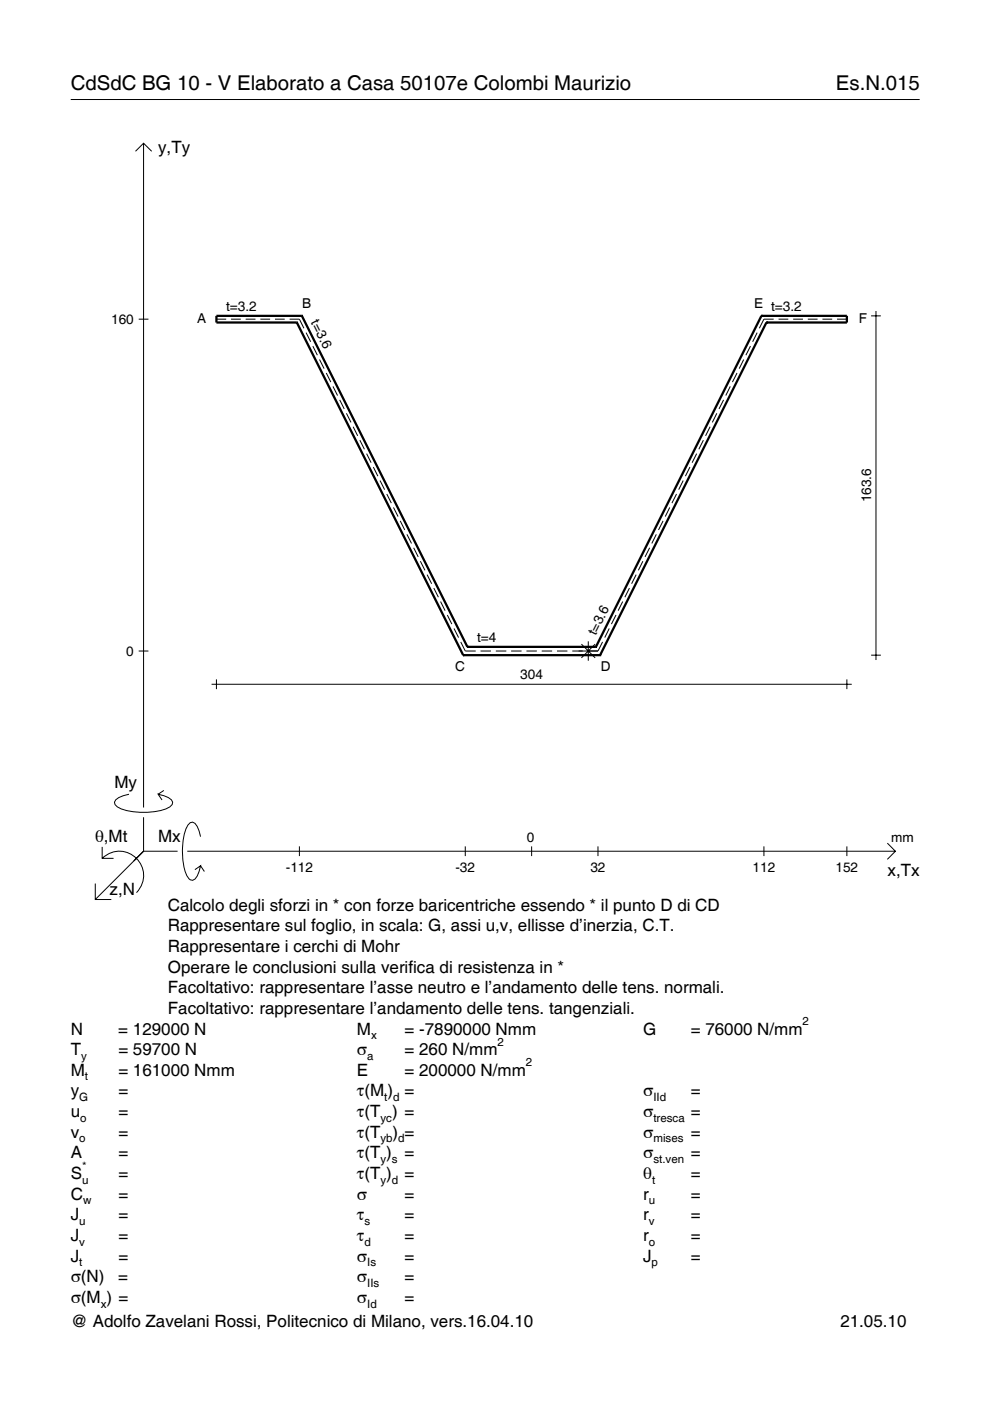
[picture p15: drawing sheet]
<svg xmlns="http://www.w3.org/2000/svg" width="210mm" height="297mm" viewBox="0 0 210 297" stroke-linecap="round" stroke-linejoin="round" font-family="sans-serif">
<defs><g id="words">
<g font-size="4.3">
<text x="15" y="19">CdSdC BG 10 - V Elaborato a Casa 50107e Colombi Maurizio</text>
<text x="177.2" y="19">Es.N.015</text>
</g>
<g font-size="3.6">
<text x="33.5" y="32.4">y,Ty</text>
<text x="24.3" y="167.1">My</text>
<text x="20.1" y="178.4">θ,Mt</text>
<text x="33.5" y="178.4">Mx</text>
<text x="188.2" y="185.6">x,Tx</text>
<text x="23.2" y="189.7">z,N</text>
<text x="35.6" y="193.1">Calcolo degli sforzi in * con forze baricentriche essendo * il punto D di CD</text>
<text x="35.6" y="197.5">Rappresentare sul foglio, in scala: G, assi u,v, ellisse d’inerzia, C.T.</text>
<text x="35.6" y="201.8">Rappresentare i cerchi di Mohr</text>
<text x="35.6" y="206.2">Operare le conclusioni sulla verifica di resistenza in *</text>
<text x="35.6" y="210.6">Facoltativo: rappresentare l’asse neutro e l’andamento delle tens. normali.</text>
<text x="35.6" y="215">Facoltativo: rappresentare l’andamento delle tens. tangenziali.</text>
<text x="15" y="219.3">N</text>
<text x="25.1" y="219.3">= 129000 N</text>
<text x="75.7" y="219.3">M</text>
<text x="85.8" y="219.3">= -7890000 Nmm</text>
<text x="136.4" y="219.3">G</text>
<text x="146.5" y="219.3">= 76000 N/mm</text>
<text x="15" y="223.7">T</text>
<text x="25.1" y="223.7">= 59700 N</text>
<text x="75.7" y="223.7">σ</text>
<text x="85.8" y="223.7">= 260 N/mm</text>
<text x="15" y="232.5">y</text>
<text x="15" y="228.1">M</text>
<text x="25.1" y="228.1">= 161000 Nmm</text>
<text x="25.1" y="232.5">=</text>
<text x="75.7" y="228.1">E</text>
<text x="75.7" y="232.5">τ(M ) =</text>
<text x="85.8" y="228.1">= 200000 N/mm</text>
<text x="136.4" y="232.5">σ</text>
<text x="146.5" y="232.5">=</text>
<text x="15" y="236.8">u</text>
<text x="25.1" y="236.8">=</text>
<text x="75.7" y="236.8">τ(T ) =</text>
<text x="136.4" y="236.8">σ</text>
<text x="146.5" y="236.8">=</text>
<text x="15" y="241.2">v</text>
<text x="15" y="245.6">A</text>
<text x="25.1" y="241.2">=</text>
<text x="25.1" y="245.6">=</text>
<text x="75.7" y="245.6">τ(T )</text>
<text x="75.7" y="241.2">τ(T</text>
<text x="83.3" y="241.2">) =</text>
<text x="85.8" y="245.6">=</text>
<text x="136.4" y="241.2">σ</text>
<text x="136.4" y="245.6">σ</text>
<text x="146.5" y="241.2">=</text>
<text x="146.5" y="245.6">=</text>
<text x="15" y="250">S</text>
<text x="25.1" y="250">=</text>
<text x="75.7" y="250">τ(T )</text>
<text x="85.8" y="250">=</text>
<text x="136.4" y="250">θ</text>
<text x="146.5" y="250">=</text>
<text x="15" y="254.3">C</text>
<text x="25.1" y="254.3">=</text>
<text x="75.7" y="254.3">σ</text>
<text x="85.8" y="254.3">=</text>
<text x="136.4" y="254.3">r</text>
<text x="146.5" y="254.3">=</text>
<text x="15" y="258.7">J</text>
<text x="15" y="263.1">J</text>
<text x="25.1" y="258.7">=</text>
<text x="25.1" y="263.1">=</text>
<text x="75.7" y="258.7">τ</text>
<text x="75.7" y="263.1">τ</text>
<text x="85.8" y="258.7">=</text>
<text x="85.8" y="263.1">=</text>
<text x="136.4" y="258.7">r</text>
<text x="136.4" y="263.1">r</text>
<text x="146.5" y="258.7">=</text>
<text x="146.5" y="263.1">=</text>
<text x="15" y="267.5">J</text>
<text x="25.1" y="267.5">=</text>
<text x="75.7" y="267.5">σ</text>
<text x="85.8" y="267.5">=</text>
<text x="136.4" y="267.5">J</text>
<text x="146.5" y="267.5">=</text>
<text x="15" y="271.8">σ(N)</text>
<text x="25.1" y="271.8">=</text>
<text x="75.7" y="271.8">σ</text>
<text x="85.8" y="271.8">=</text>
<text x="15" y="276.2">σ(M ) =</text>
<text x="15" y="281.4">@ Adolfo Zavelani Rossi, Politecnico di Milano, vers.16.04.10</text>
<text x="75.7" y="276.2">σ</text>
<text x="85.8" y="276.2">=</text>
<text x="178.2" y="281.4">21.05.10</text>
</g>
<g font-size="2.9">
<text x="47.9" y="65.9">t=3.2</text>
<text x="64" y="65.4">B</text>
<text x="159.9" y="65.4">E t=3.2</text>
<text x="23.6" y="68.7">160</text>
<text x="41.8" y="68.6">A</text>
<text x="65.8" y="68.3" transform="rotate(63 65.8 68.3)">t=3.6</text>
<text x="182.1" y="68.6">F</text>
<text x="184.7" y="106.5" transform="rotate(-90 184.7 106.5)">163.6</text>
<text x="101.2" y="136.1">t=4</text>
<text x="126.3" y="134.8" transform="rotate(-63 126.3 134.8)">t=3.6</text>
<text x="26.8" y="139">0</text>
<text x="96.5" y="142.2">C</text>
<text x="127.4" y="142.2">D</text>
<text x="110.3" y="144">304</text>
<text x="111.7" y="178.4">0</text>
<text x="189" y="178.4">mm</text>
<text x="60.6" y="184.9">-112</text>
<text x="96.6" y="184.9">-32</text>
<text x="125.2" y="184.9">32</text>
<text x="159.6" y="184.9">112</text>
<text x="177.2" y="184.9">152</text>
</g>
<g font-size="2.4">
<text x="78.7" y="220.3">x</text>
<text x="105.5" y="221.7">2</text>
<text x="170.2" y="217.3">2</text>
<text x="17.2" y="224.7">y</text>
<text x="77.9" y="224.7">a</text>
<text x="111.5" y="226.1">2</text>
<text x="16.8" y="233.5">G</text>
<text x="18" y="229.1">t</text>
<text x="81.5" y="233.5">t d</text>
<text x="138.5" y="233.5">IId</text>
<text x="17" y="237.8">o</text>
<text x="80.7" y="237.8">yc</text>
<text x="138.5" y="237.8">tresca</text>
<text x="16.8" y="242.2">o</text>
<text x="80.7" y="242.2">yb d</text>
<text x="138.5" y="242.2">mises</text>
<text x="17.4" y="251">u</text>
<text x="17.4" y="248">*</text>
<text x="80.7" y="246.6">y s</text>
<text x="80.7" y="251">y d</text>
<text x="138.2" y="251">t</text>
<text x="138.5" y="246.6">st.ven</text>
<text x="17.6" y="255.3">w</text>
<text x="137.6" y="255.3">u</text>
<text x="16.8" y="259.7">u</text>
<text x="77.3" y="259.7">s</text>
<text x="137.6" y="259.7">v</text>
<text x="16.8" y="264.1">v</text>
<text x="16.8" y="268.5">t</text>
<text x="77.3" y="264.1">d</text>
<text x="77.9" y="268.5">Is</text>
<text x="137.6" y="264.1">o</text>
<text x="138.2" y="268.5">p</text>
<text x="77.9" y="272.8">IIs</text>
<text x="21.4" y="277.2">x</text>
<text x="77.9" y="277.2">Id</text>
</g>
</g></defs>
<g fill="none" stroke="#000" stroke-width=".21">
<path d="M15 21.1h180M28.7 32.1l1.7-1.7 1.8 1.7M30.4 30.4v140.8M29.4 67.7h2.1M45.9 67.7h2.1M49 67.7h2.1M52.1 67.7h2.1M55.2 67.7h2.1M58.3 67.7h2.1M61.4 67.7h2.1l.9 1.9M64.9 70.5l1 2M66.3 73.4l1 1.9"/>
<path d="M67.7 76.2l1 2M69.2 79.1l.9 1.9M156.3 79.1l-1 1.9M157.7 76.2l-1 2M159.1 73.4l-1 1.9M160.5 70.5l-.9 2M164 67.7h-2l-1 1.9M165.1 67.7h2M168.2 67.7h2M171.3 67.7h2M174.4 67.7h2M177.5 67.7h2.1"/>
<path d="M184.7 67h2.1M185.7 65.9v74M70.6 81.9l1 2M72 84.8l1 1.9M73.4 87.6l1 2M74.9 90.5l.9 1.9M76.3 93.3l1 2M77.7 96.2l1 1.9M79.2 99l.9 2M146.3 99l-1 2M147.7 96.2l-1 1.9M149.1 93.3l-.9 2"/>
<path d="M150.6 90.5l-1 1.9M152 87.6l-1 2M153.4 84.8l-1 1.9M154.8 81.9l-.9 2M80.6 101.9l.9 1.9M82 104.7l1 2M83.4 107.6l1 1.9M84.9 110.4l.9 2M86.3 113.3l.9 1.9M87.7 116.1l1 2M89.1 119l1 1.9M136.3 119l-1 1.9"/>
<path d="M137.7 116.1l-.9 2M139.2 113.3l-1 1.9M140.6 110.4l-1 2M142 107.6l-1 1.9M143.4 104.7l-.9 2M144.9 101.9l-1 1.9M29.4 138h2.1M90.6 121.8l.9 2M92 124.7l.9 1.9M93.4 127.5l1 2M94.8 130.4l1 1.9M96.3 133.2l.9 2"/>
<path d="M97.7 136.1l.9 1.9h2.3M101.9 138h2.2M105.1 138h2.2M108.4 138h2.2M111.6 138h2.2M114.9 138h2.2M118.1 138h2.2M123.3 136.6l2.9 2.9M124.7 136v4.1M126.2 136.6l-2.9 2.9M127.8 136.1l-1 1.9h-5.5M129.2 133.2l-1 2"/>
<path d="M130.6 130.4l-1 1.9M132 127.5l-.9 2M133.5 124.7l-1 1.9M134.9 121.8l-1 2M184.7 138.9h2.1M44.9 145.1h135.7M45.9 144v2.1M179.6 144v2.1M21.7 179.6v2.4h2.4M27.3 168.4a3.6 3.6 0 0 0-3 1.7l.1 .5a5.6 5.6 0 0 0 3.8 1.5 13.4 13.4 0 0 0 7.8-1l.5-.5 .1-.5a3.6 3.6 0 0 0-3.1-1.7l.8 1.2M30.4 173.3v7.2M34.7 167.6l-1.2 .8"/>
<path d="M42.5 177.4a3.6 3.6 0 0 0-1.7-3.1l-.5 .1a5.7 5.7 0 0 0-1.5 3.8 13.9 13.9 0 0 0 1.1 7.9l.4 .4 .5 .1a3.6 3.6 0 0 0 1.7-3l-1.2 .8M63.5 179.4v2.1M98.6 179.4v2.1M112.7 179.4v2.1M126.8 179.4v2.1M162 179.4v2.1M179.6 179.4v2.1M188.1 178.8l1.7 1.7-1.7 1.7M20.2 187.3v3.4h3.4M21.7 182a5.1 5.1 0 0 1 7.2 0 5.1 5.1 0 0 1 0 7.3M30.4 180.5l-10.2 10.2M30.4 180.5h7.2"/>
<path d="M39.7 180.5h150.1M42.5 183.6l.8 1.2"/>
</g>
<g fill="none" stroke="#000" stroke-width=".48">
<path d="M62.9 68.4h.1M62.9 68.4l35.3 70.5M64 67h.1M64 67h-18.1v1.4h17M64 67l35.1 70.1M161.4 67h.1M161.4 67h18.2v1.4h-17.1M161.4 67l-35.1 70.1M162.5 68.4h.1M162.5 68.4l-35.3 70.5M98.2 138.9h.1M98.2 138.9h29"/>
<path d="M99.1 137.1h.1M99.1 137.1h27.2M126.3 137.1h.1M127.2 138.9h.1"/>
</g>
<use href="#words"/>
</svg>
